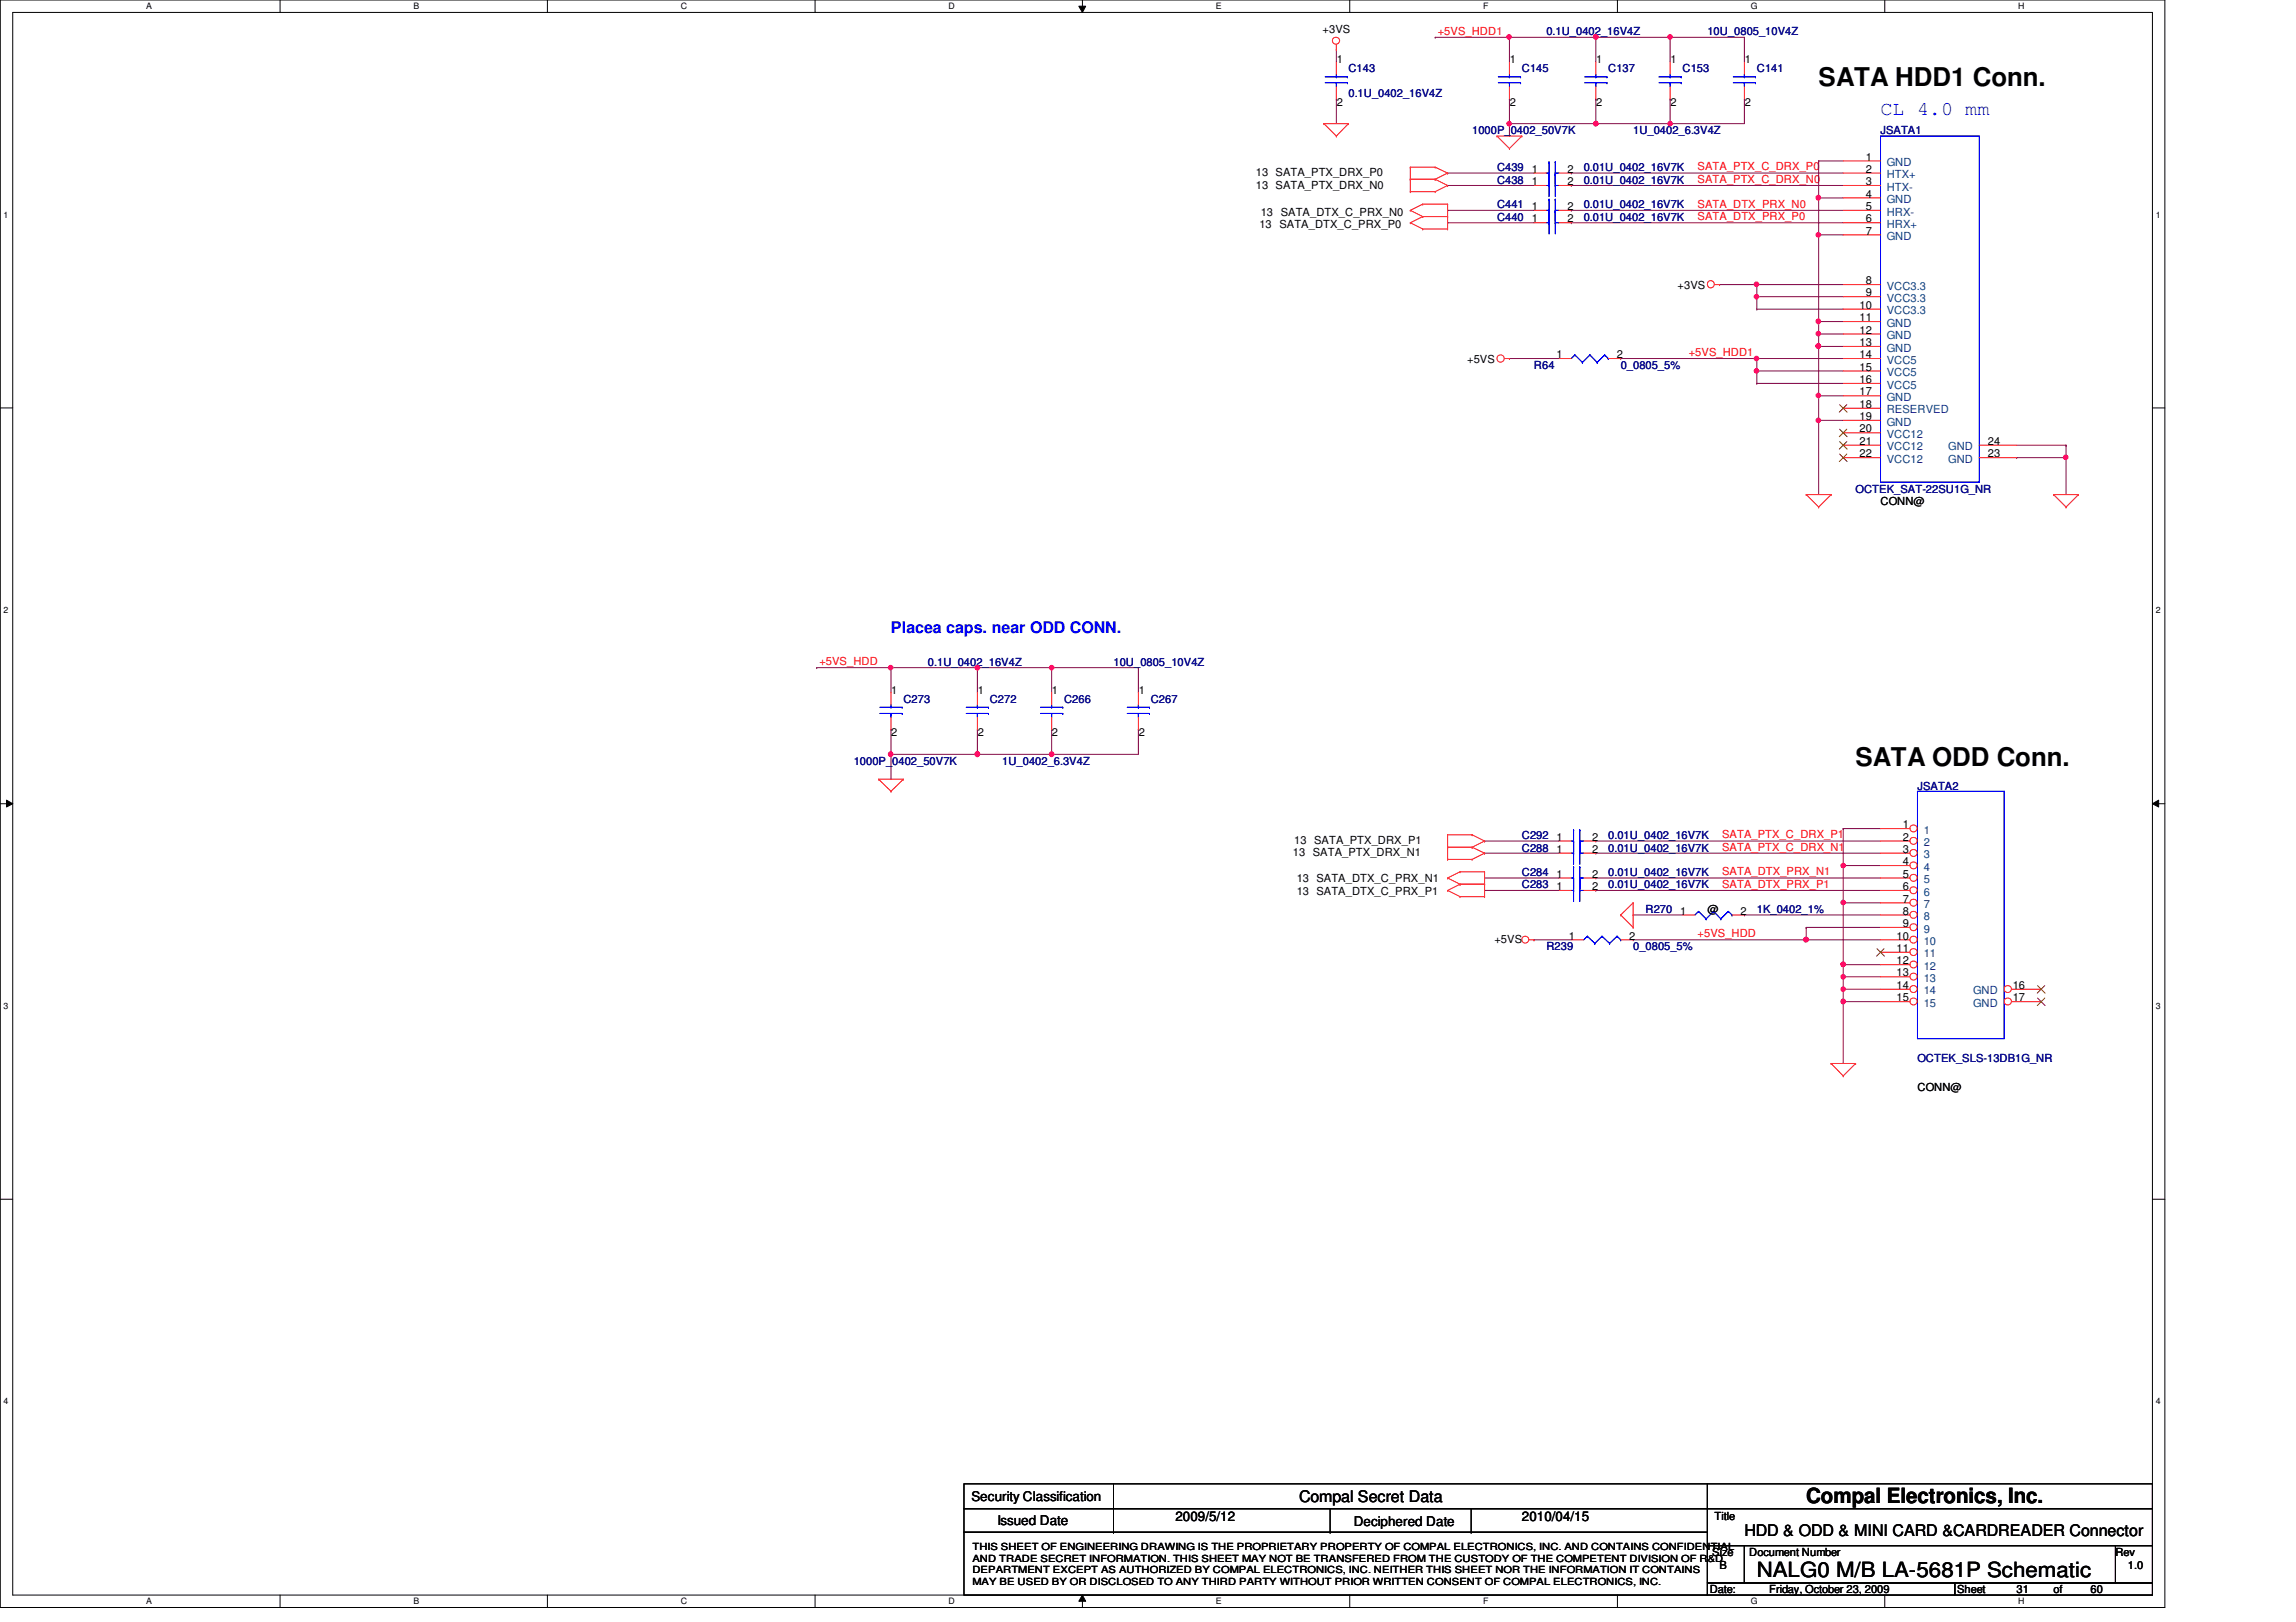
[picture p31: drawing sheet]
<svg xmlns="http://www.w3.org/2000/svg" width="297mm" height="210mm" viewBox="0 0 297 210" stroke-linecap="round" stroke-linejoin="round" font-family="sans-serif">
<defs><g id="words">
<g font-size="3.3">
<text x="235.3" y="11.1">SATA HDD1 Conn.</text>
<text x="240.1" y="99.1">SATA ODD Conn.</text>
</g>
<g font-size="2.7">
<text x="233.7" y="194.6">Compal Electronics, Inc.</text>
<text x="227.3" y="204.1">NALG0 M/B LA-5681P Schematic</text>
</g>
<text font-size="2.5" fill="#00f" x="243.3" y="14.9">CL 4.0 mm</text>
<text font-size="2.1" fill="#00f" x="115.3" y="81.9">Placea caps. near ODD CONN.</text>
<g font-size="2.1">
<text x="168.1" y="194.4">Compal Secret Data</text>
<text x="225.7" y="198.8">HDD &amp; ODD &amp; MINI CARD &amp;CARDREADER Connector</text>
</g>
<g font-size="1.7">
<text x="125.7" y="194.3">Security Classification</text>
<text x="129" y="197.3">Issued Date</text>
<text x="152.1" y="196.8">2009/5/12</text>
<text x="175.1" y="197.5">Deciphered Date</text>
<text x="196.9" y="196.8">2010/04/15</text>
</g>
<g font-size="1.4">
<text x="171.1" y="4.2">+3VS</text>
<text x="172.9" y="8.2">1</text>
<text x="195.3" y="8.2">1</text>
<text x="206.5" y="8.2">1</text>
<text x="216.1" y="8.2">1</text>
<text x="225.7" y="8.2">1</text>
<text x="172.9" y="13.7">2</text>
<text x="195.3" y="13.7">2</text>
<text x="206.5" y="13.7">2</text>
<text x="216.1" y="13.7">2</text>
<text x="225.7" y="13.7">2</text>
<text x="162.5" y="22.8">13 SATA_PTX_DRX_P0</text>
<text x="198.2" y="24">1</text>
<text x="198.2" y="22.4">1</text>
<text x="202.8" y="24">2</text>
<text x="202.8" y="22.4">2</text>
<text x="241.4" y="20.8">1</text>
<text x="241.4" y="22.4">2</text>
<text x="241.4" y="24">3</text>
<text x="162.5" y="24.4">13 SATA_PTX_DRX_N0</text>
<text x="162.9" y="29.5">13 SATA_DTX_C_PRX_P0</text>
<text x="163.1" y="27.9">13 SATA_DTX_C_PRX_N0</text>
<text x="198.2" y="27.2">1</text>
<text x="198.2" y="28.8">1</text>
<text x="202.8" y="27.2">2</text>
<text x="202.8" y="28.8">2</text>
<text x="241.4" y="25.6">4</text>
<text x="241.4" y="27.2">5</text>
<text x="241.4" y="28.8">6</text>
<text x="241.4" y="30.4">7</text>
<text x="217" y="37.4">+3VS</text>
<text x="240.6" y="40">10</text>
<text x="240.6" y="41.6">11</text>
<text x="241.4" y="36.8">8</text>
<text x="241.4" y="38.4">9</text>
<text x="189.8" y="47">+5VS</text>
<text x="201.4" y="46.4">1</text>
<text x="209.2" y="46.4">2</text>
<text x="240.6" y="43.2">12</text>
<text x="240.6" y="44.8">13</text>
<text x="240.6" y="46.4">14</text>
<text x="240.6" y="48">15</text>
<text x="240.6" y="49.6">16</text>
<text x="240.6" y="51.2">17</text>
<text x="240.6" y="52.8">18</text>
<text x="240.6" y="54.4">19</text>
<text x="240.6" y="56">20</text>
<text x="240.6" y="57.6">21</text>
<text x="240.6" y="59.2">22</text>
<text x="257.2" y="57.6">24</text>
<text x="257.2" y="59.2">23</text>
<text x="243.3" y="65.4">CONN@</text>
<text x="115.3" y="89.8">1</text>
<text x="126.5" y="89.8">1</text>
<text x="136.1" y="89.8">1</text>
<text x="147.3" y="89.8">1</text>
<text x="115.3" y="95.3">2</text>
<text x="126.5" y="95.3">2</text>
<text x="136.1" y="95.3">2</text>
<text x="147.3" y="95.3">2</text>
<text x="246.2" y="107.2">1</text>
<text x="167.3" y="110.8">13 SATA_PTX_DRX_N1</text>
<text x="167.4" y="109.2">13 SATA_PTX_DRX_P1</text>
<text x="201.4" y="108.8">1</text>
<text x="201.4" y="113.6">1</text>
<text x="201.4" y="110.4">1</text>
<text x="206" y="108.8">2</text>
<text x="206" y="113.6">2</text>
<text x="206" y="110.4">2</text>
<text x="246.2" y="108.8">2</text>
<text x="246.2" y="110.4">3</text>
<text x="246.2" y="112">4</text>
<text x="246.2" y="113.6">5</text>
<text x="167.8" y="115.8">13 SATA_DTX_C_PRX_P1</text>
<text x="167.8" y="114.2">13 SATA_DTX_C_PRX_N1</text>
<text x="201.4" y="115.2">1</text>
<text x="206" y="115.2">2</text>
<text x="217.4" y="118.4">1</text>
<text x="220.9" y="118.2">@</text>
<text x="225.2" y="118.4">2</text>
<text x="246.2" y="115.2">6</text>
<text x="246.2" y="116.8">7</text>
<text x="246.2" y="118.4">8</text>
<text x="246.2" y="120">9</text>
<text x="193.3" y="122">+5VS</text>
<text x="203" y="121.6">1</text>
<text x="210.8" y="121.6">2</text>
<text x="245.4" y="121.6">10</text>
<text x="245.4" y="123.2">11</text>
<text x="245.4" y="124.8">12</text>
<text x="245.4" y="126.4">13</text>
<text x="245.4" y="128">14</text>
<text x="245.4" y="129.6">15</text>
<text x="260.4" y="128">16</text>
<text x="260.4" y="129.6">17</text>
<text x="248.1" y="141.2">CONN@</text>
<text x="221.8" y="196.8">Title</text>
<text x="221.5" y="201.4">Size</text>
<text x="222.5" y="203">B</text>
<text x="226.3" y="201.4">Document Number</text>
<text x="273.7" y="201.4">Rev</text>
<text x="275.3" y="203">1.0</text>
<text x="221.2" y="206.2">Date:</text>
<text x="228.9" y="206.2">Friday, October 23, 2009</text>
<text x="253.2" y="206.2">Sheet</text>
<text x="260.9" y="206.2">31</text>
<text x="265.7" y="206.2">of</text>
<text x="270.5" y="206.2">60</text>
</g>
<g font-size="1.4" fill="#f00">
<text x="186" y="4.5">+5VS_HDD1</text>
<text x="219.6" y="22.1">SATA_PTX_C_DRX_P0</text>
<text x="219.6" y="23.7">SATA_PTX_C_DRX_N0</text>
<text x="219.6" y="26.9">SATA_DTX_PRX_N0</text>
<text x="219.6" y="28.5">SATA_DTX_PRX_P0</text>
<text x="218.5" y="46.1">+5VS_HDD1</text>
<text x="106" y="86.1">+5VS_HDD</text>
<text x="222.8" y="108.5">SATA_PTX_C_DRX_P1</text>
<text x="222.8" y="110.1">SATA_PTX_C_DRX_N1</text>
<text x="222.8" y="113.3">SATA_DTX_PRX_N1</text>
<text x="222.8" y="114.9">SATA_DTX_PRX_P1</text>
<text x="219.6" y="121.3">+5VS_HDD</text>
</g>
<g font-size="1.4" fill="#000080">
<text x="200.1" y="4.6">0.1U_0402_16V4Z</text>
<text x="220.9" y="4.6">10U_0805_10V4Z</text>
<text x="174.5" y="9.4">C143</text>
<text x="196.9" y="9.4">C145</text>
<text x="208.1" y="9.4">C137</text>
<text x="217.7" y="9.4">C153</text>
<text x="227.3" y="9.4">C141</text>
<text x="174.5" y="12.6">0.1U_0402_16V4Z</text>
<text x="190.5" y="17.4">1000P_0402_50V7K</text>
<text x="211.3" y="17.4">1U_0402_6.3V4Z</text>
<text x="243.3" y="17.4">JSATA1</text>
<text x="193.7" y="23.7">C438</text>
<text x="193.7" y="22.2">C439</text>
<text x="204.9" y="23.7">0.01U_0402_16V7K</text>
<text x="204.9" y="22.2">0.01U_0402_16V7K</text>
<text x="193.7" y="27">C441</text>
<text x="193.7" y="28.6">C440</text>
<text x="204.9" y="27">0.01U_0402_16V7K</text>
<text x="204.9" y="28.6">0.01U_0402_16V7K</text>
<text x="198.5" y="47.8">R64</text>
<text x="209.7" y="47.8">0_0805_5%</text>
<text x="240.1" y="63.8">OCTEK_SAT-22SU1G_NR</text>
<text x="120.1" y="86.2">0.1U_0402_16V4Z</text>
<text x="144.1" y="86.2">10U_0805_10V4Z</text>
<text x="116.9" y="91">C273</text>
<text x="128.1" y="91">C272</text>
<text x="137.7" y="91">C266</text>
<text x="148.9" y="91">C267</text>
<text x="110.4" y="99">1000P_0402_50V7K</text>
<text x="129.7" y="99">1U_0402_6.3V4Z</text>
<text x="248.1" y="102.2">JSATA2</text>
<text x="196.9" y="108.6">C292</text>
<text x="196.9" y="113.4">C284</text>
<text x="196.9" y="110.2">C288</text>
<text x="208.1" y="108.6">0.01U_0402_16V7K</text>
<text x="208.1" y="113.4">0.01U_0402_16V7K</text>
<text x="208.1" y="110.2">0.01U_0402_16V7K</text>
<text x="196.9" y="115">C283</text>
<text x="208.1" y="115">0.01U_0402_16V7K</text>
<text x="212.9" y="118.2">R270</text>
<text x="227.3" y="118.2">1K_0402_1%</text>
<text x="200.1" y="123">R239</text>
<text x="211.3" y="123">0_0805_5%</text>
<text x="248.1" y="137.4">OCTEK_SLS-13DB1G_NR</text>
</g>
<g font-size="1.4" fill="#004080">
<text x="244.1" y="21.5">GND</text>
<text x="244.1" y="23.1">HTX+</text>
<text x="244.1" y="24.7">HTX-</text>
<text x="244.1" y="26.3">GND</text>
<text x="244.1" y="27.9">HRX-</text>
<text x="244.1" y="29.5">HRX+</text>
<text x="244.1" y="31.1">GND</text>
<text x="244.1" y="37.5">VCC3.3</text>
<text x="244.1" y="39.1">VCC3.3</text>
<text x="244.1" y="40.7">VCC3.3</text>
<text x="244.1" y="42.3">GND</text>
<text x="244.1" y="43.9">GND</text>
<text x="244.1" y="45.5">GND</text>
<text x="244.1" y="47.1">VCC5</text>
<text x="244.1" y="48.7">VCC5</text>
<text x="244.1" y="50.3">VCC5</text>
<text x="244.1" y="51.9">GND</text>
<text x="244.1" y="53.5">RESERVED</text>
<text x="244.1" y="55.1">GND</text>
<text x="244.1" y="56.7">VCC12</text>
<text x="244.1" y="58.3">VCC12</text>
<text x="244.1" y="59.9">VCC12</text>
<text x="252" y="58.3">GND</text>
<text x="252" y="59.9">GND</text>
<text x="248.9" y="107.9">1</text>
<text x="248.9" y="109.5">2</text>
<text x="248.9" y="111.1">3</text>
<text x="248.9" y="112.7">4</text>
<text x="248.9" y="114.3">5</text>
<text x="248.9" y="115.9">6</text>
<text x="248.9" y="117.5">7</text>
<text x="248.9" y="119.1">8</text>
<text x="248.9" y="120.7">9</text>
<text x="248.9" y="122.3">10</text>
<text x="248.9" y="123.9">11</text>
<text x="248.9" y="125.5">12</text>
<text x="248.9" y="127.1">13</text>
<text x="248.9" y="128.7">14</text>
<text x="248.9" y="130.3">15</text>
<text x="255.3" y="128.7">GND</text>
<text x="255.3" y="130.3">GND</text>
</g>
<g font-size="1.3">
<text x="125.8" y="200.6">THIS SHEET OF ENGINEERING DRAWING IS THE PROPRIETARY PROPERTY OF COMPAL ELECTRONICS, INC. AND CONTAINS CONFIDENTIAL</text>
<text x="125.8" y="202.1">AND TRADE SECRET INFORMATION. THIS SHEET MAY NOT BE TRANSFERED FROM THE CUSTODY OF THE COMPETENT DIVISION OF R&amp;D</text>
<text x="125.8" y="203.6">DEPARTMENT EXCEPT AS AUTHORIZED BY COMPAL ELECTRONICS, INC. NEITHER THIS SHEET NOR THE INFORMATION IT CONTAINS</text>
<text x="125.8" y="205.1">MAY BE USED BY OR DISCLOSED TO ANY THIRD PARTY WITHOUT PRIOR WRITTEN CONSENT OF COMPAL ELECTRONICS, INC.</text>
</g>
<g font-size="1.1">
<text x="18.9" y="1.1">A</text>
<text x="53.5" y="1.1">B</text>
<text x="88.1" y="1.1">C</text>
<text x="122.7" y="1.1">D</text>
<text x="157.3" y="1.1">E</text>
<text x="191.9" y="1.1">F</text>
<text x="226.5" y="1.1">G</text>
<text x="261.1" y="1.1">H</text>
<text x=".5" y="28.2">1</text>
<text x="278.9" y="28.2">1</text>
<text x=".5" y="79.3">2</text>
<text x="278.9" y="79.3">2</text>
<text x=".5" y="130.6">3</text>
<text x="278.9" y="130.6">3</text>
<text x=".5" y="181.7">4</text>
<text x="278.9" y="181.7">4</text>
<text x="18.9" y="207.6">A</text>
<text x="53.5" y="207.6">B</text>
<text x="88.1" y="207.6">C</text>
<text x="122.7" y="207.6">D</text>
<text x="157.3" y="207.6">E</text>
<text x="191.9" y="207.6">F</text>
<text x="226.5" y="207.6">G</text>
<text x="261.1" y="207.6">H</text>
</g>
</g></defs>
<path d="M0 0h280.1v208h-280.1zM1.6 1.6h276.9v204.8h-276.9z" fill="none" stroke="#000" stroke-width=".13"/>
<g fill="#fff">
<path d="M18.9 .2h.7v1.2h-.7z"/>
<path d="M18.9 206.6h.7v1.2h-.7z"/>
</g>
<path d="M36.2 0v1.6M36.2 206.4v1.6" fill="none" stroke="#000" stroke-width=".13"/>
<g fill="#fff">
<path d="M53.5 .2h.7v1.2h-.7z"/>
<path d="M53.5 206.6h.7v1.2h-.7z"/>
</g>
<path d="M70.8 0v1.6M70.8 206.4v1.6" fill="none" stroke="#000" stroke-width=".13"/>
<g fill="#fff">
<path d="M88.1 .2h.8v1.2h-.8z"/>
<path d="M88.1 206.6h.8v1.2h-.8z"/>
</g>
<path d="M105.4 0v1.6M105.4 206.4v1.6" fill="none" stroke="#000" stroke-width=".13"/>
<g fill="#fff">
<path d="M122.7 .2h.8v1.2h-.8z"/>
<path d="M122.7 206.6h.8v1.2h-.8z"/>
</g>
<path d="M139.6 .8h.9l-.5 .8zM140 0v1.6M140 206.4l.5 .8h-.9zM140 206.4v1.6" fill="none" stroke="#000" stroke-width=".13"/>
<path d="M139.6 .8h.9l-.5 .8zM140 206.4l.5 .8h-.9z" fill="#000"/>
<g fill="#fff">
<path d="M157.3 .2h.7v1.2h-.7z"/>
<path d="M157.3 206.6h.7v1.2h-.7z"/>
</g>
<path d="M174.6 0v1.6M174.6 206.4v1.6" fill="none" stroke="#000" stroke-width=".13"/>
<g fill="#fff">
<path d="M191.9 .2h.6v1.2h-.6z"/>
<path d="M191.9 206.6h.6v1.2h-.6z"/>
</g>
<path d="M209.2 0v1.6M209.2 206.4v1.6" fill="none" stroke="#000" stroke-width=".13"/>
<g fill="#fff">
<path d="M226.5 .2h.8v1.2h-.8z"/>
<path d="M226.5 206.6h.8v1.2h-.8z"/>
</g>
<path d="M243.8 0v1.6M243.8 206.4v1.6" fill="none" stroke="#000" stroke-width=".13"/>
<g fill="#fff">
<path d="M261.1 .2h.8v1.2h-.8z"/>
<path d="M261.1 206.6h.8v1.2h-.8z"/>
<path d="M.5 27.2h.6v1.2h-.6z"/>
<path d="M278.9 27.2h.6v1.2h-.6z"/>
<path d="M.5 78.4h.6v1.1h-.6z"/>
<path d="M278.9 78.4h.6v1.1h-.6z"/>
</g>
<path d="M0 52.8h1.6M278.5 52.8h1.6" fill="none" stroke="#000" stroke-width=".13"/>
<g fill="#fff">
<path d="M.5 129.6h.6v1.2h-.6z"/>
<path d="M278.9 129.6h.6v1.2h-.6z"/>
</g>
<path d="M0 104h1.6M.8 103.5l.8 .5-.8 .4zM278.5 104l.8-.5v.9zM278.5 104h1.6" fill="none" stroke="#000" stroke-width=".13"/>
<path d="M.8 103.5l.8 .5-.8 .4zM278.5 104l.8-.5v.9z" fill="#000"/>
<g fill="#fff">
<path d="M.5 180.8h.6v1.1h-.6z"/>
<path d="M278.9 180.8h.6v1.1h-.6z"/>
</g>
<path d="M0 155.2h1.6M278.5 155.2h1.6" fill="none" stroke="#000" stroke-width=".13"/>
<g fill="none" stroke="#800040" stroke-width=".13">
<path d="M187.3 24h.1M187.3 27.2h.1M187.3 28.8h.1M187.3 24h11.2M187.3 27.2h11.2M187.3 28.8h11.2M203.3 22.4h.1M203.3 24h.1M203.3 24h35.2M203.3 22.4h35.2M235.3 20.8h.1M235.3 30.4h.1"/>
<path d="M235.3 20.8v4.8M235.3 30.4v11.2M235.3 30.4h3.2M235.3 20.8h3.2M195.3 46.4h.1M195.3 46.4h6.4M227.3 49.6h.1M227.3 48h.1M227.3 49.6h11.2M227.3 48v1.6M267.3 59.2h.1M267.3 59.2v4.8"/>
</g>
<circle cx="235.2" cy="30.4" r=".3" fill="#f0f"/>
<circle cx="235.2" cy="30.4" r=".3" fill="none" stroke="#f0f" stroke-width=".13"/>
<path d="M235.3 25.6h.1M235.3 25.6h3.2M235.3 54.4h.1M235.3 54.4v9.6" fill="none" stroke="#800040" stroke-width=".13"/>
<circle cx="235.2" cy="54.4" r=".3" fill="#f0f"/>
<circle cx="235.2" cy="54.4" r=".3" fill="none" stroke="#f0f" stroke-width=".13"/>
<path d="M235.3 41.6h.1M235.3 43.2h.1M235.3 41.6h3.2M235.3 43.2h3.2" fill="none" stroke="#800040" stroke-width=".13"/>
<circle cx="235.2" cy="43.2" r=".3" fill="#f0f"/>
<circle cx="235.2" cy="43.2" r=".3" fill="none" stroke="#f0f" stroke-width=".13"/>
<path d="M235.3 25.6h.1M235.3 25.6v4.8M227.3 40h.1M227.3 40h11.2" fill="none" stroke="#800040" stroke-width=".13"/>
<circle cx="235.2" cy="25.6" r=".31" fill="#f0f"/>
<circle cx="235.2" cy="25.6" r=".31" fill="none" stroke="#f0f" stroke-width=".13"/>
<path d="M235.3 54.4h.1M235.3 44.8h.1M235.3 54.4h3.2M235.3 44.8h3.2" fill="none" stroke="#800040" stroke-width=".13"/>
<circle cx="235.2" cy="44.8" r=".3" fill="#f0f"/>
<circle cx="235.2" cy="44.8" r=".3" fill="none" stroke="#f0f" stroke-width=".13"/>
<path d="M235.3 43.2h.1M235.3 43.2v1.6" fill="none" stroke="#800040" stroke-width=".13"/>
<circle cx="235.2" cy="44.8" r=".3" fill="#f0f"/>
<circle cx="235.2" cy="44.8" r=".3" fill="none" stroke="#f0f" stroke-width=".13"/>
<path d="M227.3 38.4h.1M227.3 38.4h11.2M209.7 46.4h.1M209.7 46.4h28.8M227.3 46.4h.1M227.3 46.4v1.6" fill="none" stroke="#800040" stroke-width=".13"/>
<circle cx="227.2" cy="46.4" r=".3" fill="#f0f"/>
<circle cx="227.2" cy="46.4" r=".3" fill="none" stroke="#f0f" stroke-width=".13"/>
<path d="M227.3 38.4h.1M227.3 38.4v1.6M235.3 51.2h.1M235.3 51.2h3.2" fill="none" stroke="#800040" stroke-width=".13"/>
<circle cx="227.2" cy="38.4" r=".3" fill="#f0f"/>
<circle cx="227.2" cy="38.4" r=".3" fill="none" stroke="#f0f" stroke-width=".13"/>
<path d="M222.5 36.8h.1M222.5 36.8h4.8M235.3 51.2h.1M235.3 51.2v3.2" fill="none" stroke="#800040" stroke-width=".13"/>
<circle cx="235.2" cy="51.2" r=".3" fill="#f0f"/>
<circle cx="235.2" cy="51.2" r=".3" fill="none" stroke="#f0f" stroke-width=".13"/>
<path d="M227.3 36.8h.1M227.3 36.8v1.6" fill="none" stroke="#800040" stroke-width=".13"/>
<circle cx="227.2" cy="36.8" r=".3" fill="#f0f"/>
<circle cx="227.2" cy="36.8" r=".3" fill="none" stroke="#f0f" stroke-width=".13"/>
<path d="M227.3 48h.1M227.3 48h11.2" fill="none" stroke="#800040" stroke-width=".13"/>
<circle cx="227.2" cy="48" r=".3" fill="#f0f"/>
<circle cx="227.2" cy="48" r=".3" fill="none" stroke="#f0f" stroke-width=".13"/>
<path d="M227.3 36.8h.1M227.3 36.8h11.2M235.3 44.8h.1M235.3 44.8v6.4" fill="none" stroke="#800040" stroke-width=".13"/>
<circle cx="235.2" cy="44.8" r=".3" fill="#f0f"/>
<circle cx="235.2" cy="44.8" r=".3" fill="none" stroke="#f0f" stroke-width=".13"/>
<path d="M235.3 41.6h.1M235.3 41.6v1.6" fill="none" stroke="#800040" stroke-width=".13"/>
<circle cx="235.2" cy="41.6" r=".31" fill="#f0f"/>
<circle cx="235.2" cy="41.6" r=".31" fill="none" stroke="#f0f" stroke-width=".13"/>
<path d="M185.7 4.8h.1M185.7 4.8h9.6M203.3 27.2h.1M203.3 28.8h.1M203.3 27.2h35.2M203.3 28.8h35.2" fill="none" stroke="#800040" stroke-width=".13"/>
<circle cx="195.2" cy="4.8" r=".3" fill="#f0f"/>
<circle cx="195.2" cy="4.8" r=".3" fill="none" stroke="#f0f" stroke-width=".13"/>
<g fill="none" stroke="#800040" stroke-width=".13">
<path d="M172.9 6.4h.1M172.9 12.8h.1M172.9 6.4v1.6M172.9 12.8v3.2M195.3 16h.1M195.3 16v1.6M206.5 16h.1M216.1 4.8h.1M216.1 16h.1M216.1 12.8h.1M216.1 4.8h9.6M216.1 12.8v3.2"/>
<path d="M225.7 4.8h.1M225.7 12.8h.1M225.7 4.8v3.2M225.7 12.8v3.2h-19.2"/>
</g>
<circle cx="216.1" cy="16" r=".3" fill="#f0f"/>
<circle cx="216.1" cy="16" r=".3" fill="none" stroke="#f0f" stroke-width=".13"/>
<circle cx="206.5" cy="16" r=".3" fill="#f0f"/>
<circle cx="206.5" cy="16" r=".3" fill="none" stroke="#f0f" stroke-width=".13"/>
<path d="M195.3 12.8h.1M195.3 12.8v3.2M206.5 4.8h.1M206.5 4.8v3.2M206.5 4.8h9.6M216.1 4.8h.1M216.1 4.8v3.2" fill="none" stroke="#800040" stroke-width=".13"/>
<circle cx="216.1" cy="4.8" r=".3" fill="#f0f"/>
<circle cx="216.1" cy="4.8" r=".3" fill="none" stroke="#f0f" stroke-width=".13"/>
<circle cx="206.5" cy="4.8" r=".3" fill="#f0f"/>
<circle cx="206.5" cy="4.8" r=".3" fill="none" stroke="#f0f" stroke-width=".13"/>
<path d="M195.3 4.8h.1M195.3 4.8h11.2" fill="none" stroke="#800040" stroke-width=".13"/>
<circle cx="206.5" cy="4.8" r=".3" fill="#f0f"/>
<circle cx="206.5" cy="4.8" r=".3" fill="none" stroke="#f0f" stroke-width=".13"/>
<path d="M195.3 16h.1M206.5 12.8h.1M206.5 12.8v3.2h-11.2" fill="none" stroke="#800040" stroke-width=".13"/>
<circle cx="206.5" cy="16" r=".3" fill="#f0f"/>
<circle cx="206.5" cy="16" r=".3" fill="none" stroke="#f0f" stroke-width=".13"/>
<circle cx="195.2" cy="16" r=".3" fill="#f0f"/>
<circle cx="195.2" cy="16" r=".3" fill="none" stroke="#f0f" stroke-width=".13"/>
<path d="M195.3 4.8h.1M195.3 4.8v3.2M105.7 86.4h.1M105.7 86.4h9.6" fill="none" stroke="#800040" stroke-width=".13"/>
<circle cx="115.2" cy="86.4" r=".3" fill="#f0f"/>
<circle cx="115.2" cy="86.4" r=".3" fill="none" stroke="#f0f" stroke-width=".13"/>
<path d="M187.3 22.4h.1M187.3 22.4h11.2M115.3 94.4h.1M115.3 97.6h.1M115.3 94.4v3.2M115.3 97.6h11.1M136.1 94.4h.1M136.1 94.4v3.2M147.3 94.4h.1M147.3 94.4v3.2" fill="none" stroke="#800040" stroke-width=".13"/>
<circle cx="126.4" cy="97.6" r=".31" fill="#f0f"/>
<circle cx="126.4" cy="97.6" r=".31" fill="none" stroke="#f0f" stroke-width=".13"/>
<circle cx="115.2" cy="97.6" r=".31" fill="#f0f"/>
<circle cx="115.2" cy="97.6" r=".31" fill="none" stroke="#f0f" stroke-width=".13"/>
<path d="M115.3 97.6h.1M115.3 97.6v3.2M136.1 97.6h.1M136.1 97.6h11.2" fill="none" stroke="#800040" stroke-width=".13"/>
<circle cx="136" cy="97.6" r=".31" fill="#f0f"/>
<circle cx="136" cy="97.6" r=".31" fill="none" stroke="#f0f" stroke-width=".13"/>
<path d="M126.4 97.6h.1M126.4 97.6h9.7" fill="none" stroke="#800040" stroke-width=".13"/>
<circle cx="126.4" cy="97.6" r=".31" fill="#f0f"/>
<circle cx="126.4" cy="97.6" r=".31" fill="none" stroke="#f0f" stroke-width=".13"/>
<path d="M115.3 86.4h.1M115.3 86.4v3.2M126.4 94.4h.1M126.4 86.4h.1M126.4 86.4v3.2M126.4 94.4v3.2M136.1 86.4h.1M136.1 86.4v3.2M136.1 86.4h11.2M147.3 86.4h.1M147.3 86.4v3.2" fill="none" stroke="#800040" stroke-width=".13"/>
<circle cx="136.1" cy="86.4" r=".3" fill="#f0f"/>
<circle cx="136.1" cy="86.4" r=".3" fill="none" stroke="#f0f" stroke-width=".13"/>
<path d="M115.3 86.4h.1M115.3 86.4h11.1" fill="none" stroke="#800040" stroke-width=".13"/>
<circle cx="126.4" cy="86.4" r=".3" fill="#f0f"/>
<circle cx="126.4" cy="86.4" r=".3" fill="none" stroke="#f0f" stroke-width=".13"/>
<path d="M126.4 86.4h.1M126.4 86.4h9.7" fill="none" stroke="#800040" stroke-width=".13"/>
<circle cx="126.4" cy="86.4" r=".3" fill="#f0f"/>
<circle cx="126.4" cy="86.4" r=".3" fill="none" stroke="#f0f" stroke-width=".13"/>
<path d="M260.9 59.2h.1M260.9 59.2h6.4" fill="none" stroke="#800040" stroke-width=".13"/>
<circle cx="267.2" cy="59.2" r=".3" fill="#f0f"/>
<circle cx="267.2" cy="59.2" r=".3" fill="none" stroke="#f0f" stroke-width=".13"/>
<path d="M260.9 57.6h6.4M267.3 57.6h.1M267.3 57.6v1.6M238.5 124.8h.1M238.5 124.8v1.6" fill="none" stroke="#800040" stroke-width=".13"/>
<circle cx="238.5" cy="124.8" r=".3" fill="#f0f"/>
<circle cx="238.5" cy="124.8" r=".3" fill="none" stroke="#f0f" stroke-width=".13"/>
<path d="M238.5 107.2h.1M238.5 107.2h4.8M238.5 129.6h.1M238.5 129.6v8" fill="none" stroke="#800040" stroke-width=".13"/>
<circle cx="238.4" cy="129.6" r=".31" fill="#f0f"/>
<circle cx="238.4" cy="129.6" r=".31" fill="none" stroke="#f0f" stroke-width=".13"/>
<path d="M238.5 116.8h.1M238.5 116.8v8" fill="none" stroke="#800040" stroke-width=".13"/>
<circle cx="238.5" cy="124.8" r=".3" fill="#f0f"/>
<circle cx="238.5" cy="124.8" r=".3" fill="none" stroke="#f0f" stroke-width=".13"/>
<circle cx="238.5" cy="116.8" r=".3" fill="#f0f"/>
<circle cx="238.5" cy="116.8" r=".3" fill="none" stroke="#f0f" stroke-width=".13"/>
<path d="M238.5 112h.1M238.5 107.2h.1M238.5 116.8h.1M238.5 112h4.8M238.5 107.2v9.6M238.5 116.8h4.8M238.5 126.4h.1M238.5 124.8h.1M238.5 126.4h4.8M238.5 124.8h4.8" fill="none" stroke="#800040" stroke-width=".13"/>
<circle cx="238.5" cy="112" r=".3" fill="#f0f"/>
<circle cx="238.5" cy="112" r=".3" fill="none" stroke="#f0f" stroke-width=".13"/>
<path d="M225.7 118.4h.1M225.7 118.4h17.6M233.7 120h.1M233.7 121.6h.1M233.7 120h9.6M233.7 121.6h9.6" fill="none" stroke="#800040" stroke-width=".13"/>
<circle cx="233.7" cy="121.6" r=".32" fill="#f0f"/>
<circle cx="233.7" cy="121.6" r=".32" fill="none" stroke="#f0f" stroke-width=".13"/>
<g fill="none" stroke="#800040" stroke-width=".13">
<path d="M192.1 108.8h.1M192.1 110.4h.1M192.1 115.2h.1M192.1 113.6h.1M192.1 108.8h9.6M192.1 110.4h9.6M192.1 113.6h9.6M192.1 115.2h9.6M206.5 108.8h.1M206.5 110.4h.1M206.5 113.6h.1M206.5 115.2h.1"/>
<path d="M206.5 108.8h36.8M206.5 110.4h36.8M206.5 113.6h36.8M206.5 115.2h36.8M211.3 118.4h.1M211.3 118.4h6.4M198.5 121.6h.1M198.5 121.6h4.8M238.5 128h.1M238.5 126.4h.1M238.5 128h4.8M238.5 126.4v1.6"/>
</g>
<circle cx="238.5" cy="126.4" r=".3" fill="#f0f"/>
<circle cx="238.5" cy="126.4" r=".3" fill="none" stroke="#f0f" stroke-width=".13"/>
<path d="M238.5 129.6h.1M238.5 128h.1M238.5 129.6h4.8M238.5 128v1.6" fill="none" stroke="#800040" stroke-width=".13"/>
<circle cx="238.5" cy="128" r=".3" fill="#f0f"/>
<circle cx="238.5" cy="128" r=".3" fill="none" stroke="#f0f" stroke-width=".13"/>
<path d="M211.3 121.6h.1M233.7 120h.1M233.7 120v1.6h-22.4" fill="none" stroke="#800040" stroke-width=".13"/>
<g fill="none" stroke="#f00" stroke-width=".13">
<path d="M171.3 16h.1M171.3 16h3.2M171.3 16l1.6 1.6M172.9 17.6h.1M172.9 6.4h.1M172.9 5.8v.6M172.9 8v1.6M172.9 11.2v1.6M174.5 16h.1M174.5 16l-1.6 1.6M193.7 17.6h.1M193.7 17.6h3.2"/>
<path d="M193.7 17.6l1.6 1.6M195.3 19.2h.1M195.3 8v1.6M195.3 11.2v1.6M196.9 17.6h.1M196.9 17.6l-1.6 1.6M206.5 8v1.6M206.5 11.2v1.6M216.1 8v1.6M216.1 11.2v1.6M225.7 8v1.6M225.7 11.2v1.6"/>
<path d="M182.5 24.8h.1M182.5 23.2h.1M182.5 21.6h.1M182.5 27.2h.1M182.5 28.8h.1M182.5 23.2h3.2M182.5 24.8h3.2M182.5 21.6v3.2M182.5 21.6h3.2M182.5 27.2l1.6 .8M182.5 28.8l1.6 .8M184.1 26.4h.1"/>
<path d="M184.1 28h.1M184.1 29.6h.1M184.1 26.4h3.2M184.1 26.4l-1.6 .8M184.1 28h3.2M184.1 28l-1.6 .8M184.1 29.6h3.2M185.7 23.2h.1M185.7 24.8h.1M185.7 21.6h.1M185.7 23.2l1.6 .8M185.7 21.6l1.6 .8"/>
<path d="M187.3 24h.1M187.3 22.4h.1M187.3 28h.1M187.3 26.4h.1M187.3 29.6h.1M187.3 26.4v3.2M187.3 24l-1.6 .8M187.3 22.4l-1.6 .8M198.5 24h1.6M198.5 22.4h1.6M198.5 27.2h1.6M198.5 28.8h1.6"/>
<path d="M201.7 24h1.6M201.7 22.4h1.6M201.7 27.2h1.6M201.7 28.8h1.6M221.8 36.8h.7M222.5 36.8h.1M238.5 36.8h4.8M238.5 24h4.8M238.5 20.8h4.8M238.5 22.4h4.8M238.5 25.6h4.8M238.5 27.2h4.8"/>
<path d="M238.5 28.8h4.8M238.5 30.4h4.8M238.5 38.4h4.8M194.6 46.4h.7M195.3 46.4h.1M201.7 46.4h1.6M208.1 46.4h1.6M238.5 46.4h4.8M238.5 40h4.8M238.5 41.6h4.8M238.5 43.2h4.8M238.5 44.8h4.8"/>
<path d="M238.5 48h4.8M238.5 49.6h4.8M238.5 51.2h4.8M238.5 52.8h4.8M238.5 54.4h4.8M238.5 56h4.8M238.5 57.6h4.8M238.5 59.2h4.8M256.1 57.6h4.8M256.1 59.2h4.8M233.7 64h.1M233.7 64h3.2"/>
<path d="M233.7 64l1.6 1.6M235.3 65.6h.1M236.9 64h.1M236.9 64l-1.6 1.6M265.7 64h.1M265.7 64h3.2M265.7 64l1.6 1.6M267.3 65.6h.1M268.9 64h.1M268.9 64l-1.6 1.6M115.3 89.6v1.6M115.3 92.8v1.6"/>
<path d="M126.4 89.6v1.6M126.4 92.8v1.6M136.1 89.6v1.6M136.1 92.8v1.6M147.3 89.6v1.6M147.3 92.8v1.6M113.7 100.8h.1M113.7 100.8h3.2M113.7 100.8l1.6 1.6M115.3 102.4h.1M116.9 100.8h.1M116.9 100.8l-1.6 1.6"/>
<path d="M187.3 108h.1M187.3 109.6h.1M187.3 111.2h.1M187.3 115.2h.1M187.3 113.6h.1M187.3 109.6h3.2M187.3 108h3.2M187.3 108v3.2M187.3 111.2h3.2M187.3 115.2l1.6 .8M187.3 113.6l1.6 .8M188.9 114.4h.1"/>
<path d="M188.9 116h.1M188.9 112.8h.1M188.9 114.4h3.2M188.9 114.4l-1.6 .8M188.9 116h3.2M188.9 112.8h3.2M188.9 112.8l-1.6 .8M190.5 109.6h.1M190.5 108h.1M190.5 111.2h.1M190.5 108l1.6 .8M190.5 109.6l1.6 .8"/>
<path d="M192.1 108.8h.1M192.1 110.4h.1M192.1 116h.1M192.1 114.4h.1M192.1 112.8h.1M192.1 108.8l-1.6 .8M192.1 110.4l-1.6 .8M192.1 112.8v3.2M201.7 108.8h1.6M201.7 113.6h1.6M201.7 115.2h1.6M201.7 110.4h1.6"/>
<path d="M204.9 108.8h1.6M204.9 113.6h1.6M204.9 115.2h1.6M204.9 110.4h1.6M209.7 118.4h.1M209.7 118.4l1.6 1.6M211.3 116.8h.1M211.3 116.8v3.2M211.3 116.8l-1.6 1.6M217.7 118.4h1.6M224.1 118.4h1.6M197.8 121.6h.7"/>
<path d="M198.5 121.6h.1M203.3 121.6h1.6M209.7 121.6h1.6M211.3 120h.1M236.9 137.6h.1M236.9 137.6h3.2M236.9 137.6l1.6 1.6M238.5 139.2h.1M240.1 137.6h.1M240.1 137.6l-1.6 1.6"/>
<circle cx="172.8" cy="5.3" r=".46"/>
<circle cx="221.3" cy="36.8" r=".46"/>
<circle cx="194.1" cy="46.4" r=".47"/>
<circle cx="197.3" cy="121.6" r=".45"/>
</g>
<g fill="none" stroke="#000" stroke-width=".13">
<path d="M124.7 192h96.2v3.2h-96.2zM124.7 195.2h96.2v3.1h-96.2zM124.7 198.3h96.2v8.1h-96.2zM144.1 195.2h.1M144.1 198.3h.1M144.1 192v6.3M172.1 198.3h.1M172.1 195.2v3.1M190.3 198.3h.1M190.3 195.2v3.1M220.9 192h57.6v3.2h-57.6zM220.9 195.2h57.6v4.8h-57.6z"/>
<path d="M220.9 200h4.8v4.9h-4.8zM220.9 204.9h32v1.5h-32zM225.7 200h48v4.9h-48zM252.9 204.9h25.6v1.5h-25.6zM273.7 200h4.8v4.9h-4.8z"/>
</g>
<g fill="none" stroke="#00f" stroke-width=".13">
<path d="M171.4 10.7h2.9M171.4 9.9h2.9M172.9 9.9h.1M172.9 10.7h.1M172.9 9.6v.3M172.9 10.7v.5M174.3 10.7h.1M174.3 9.9h.1M193.8 10.7h2.9M193.8 9.9h2.9M195.3 9.9h.1M195.3 10.7h.1"/>
<path d="M195.3 9.6v.3M195.3 10.7v.5M196.7 10.7h.1M196.7 9.9h.1M205 10.7h2.9M205 9.9h2.9M206.5 9.9h.1M206.5 10.7h.1M206.5 9.6v.3M206.5 10.7v.5M207.9 10.7h.1M207.9 9.9h.1"/>
<path d="M214.6 10.7h2.9M214.6 9.9h2.9M216.1 9.9h.1M216.1 10.7h.1M216.1 9.6v.3M216.1 10.7v.5M217.5 10.7h.1M217.5 9.9h.1M224.2 10.7h2.9M224.2 9.9h2.9M225.7 9.9h.1M225.7 10.7h.1"/>
<path d="M225.7 9.6v.3M225.7 10.7v.5M227.1 10.7h.1M227.1 9.9h.1M243.3 17.6h12.8v44.8h-12.8zM200.1 24h.3M200.1 22.4h.3M200.1 27.2h.3M200.1 28.8h.3M200.4 24h.1M200.4 22.6h.1M200.4 22.4h.1"/>
<path d="M200.4 21h.1M200.4 27.2h.1M200.4 25.8h.1M200.4 28.8h.1M200.4 27.4h.1M200.4 21v4.4M200.4 25.8v4.5M201.2 22.6h.1M201.2 24h.1M201.2 21h.1M201.2 22.4h.1M201.2 25.8h.1"/>
<path d="M201.2 27.2h.1M201.2 27.4h.1M201.2 28.8h.1M201.2 24h.5M201.2 21v4.4M201.2 25.8v4.5M201.2 22.4h.5M201.2 27.2h.5M201.2 28.8h.5M203.7 45.9h.1M203.7 45.9l-.4 .5M203.7 45.9l1 1"/>
<path d="M204.7 46.9h.1M205.7 45.9h.1M205.7 45.9l-1 1M205.7 45.9l.9 1M206.6 46.9h.1M207.6 45.9h.1M207.6 45.9l-1 1M207.6 45.9l.5 .5M208.1 46.4h.1M113.8 92.3h2.9M113.8 91.5h2.9M115.3 91.5h.1"/>
<path d="M115.3 92.3h.1M115.3 91.2v.3M115.3 92.3v.5M116.7 92.3h.1M116.7 91.5h.1M125 92.3h2.9M125 91.5h2.9M126.4 91.5h.1M126.4 92.3h.1M126.4 91.2v.3M126.4 92.3v.5M127.9 92.3h.1"/>
<path d="M127.9 91.5h.1M134.6 92.3h2.9M134.6 91.5h2.9M136.1 91.5h.1M136.1 92.3h.1M136.1 91.2v.3M136.1 92.3v.5M137.5 92.3h.1M137.5 91.5h.1M145.8 92.3h2.9M145.8 91.5h2.9M147.3 91.5h.1"/>
<path d="M147.3 92.3h.1M147.3 91.2v.3M147.3 92.3v.5M148.7 92.3h.1M148.7 91.5h.1M203.3 108.8h.3M203.3 113.6h.3M203.3 115.2h.3M203.3 110.4h.3M203.6 108.8h.1M203.6 107.4h.1M203.6 113.6h.1"/>
<path d="M203.6 112.2h.1M203.6 115.2h.1M203.6 113.8h.1M203.6 110.4h.1M203.6 109h.1M203.6 107.4v4.4M203.6 112.2v4.5M204.4 107.4h.1M204.4 108.8h.1M204.4 112.2h.1M204.4 113.6h.1M204.4 113.8h.1"/>
<path d="M204.4 115.2h.1M204.4 109h.1M204.4 110.4h.1M204.4 108.8h.5M204.4 107.4v4.4M204.4 112.2v4.5M204.4 113.6h.5M204.4 115.2h.5M204.4 110.4h.5M219.7 117.9h.1M219.7 117.9l-.4 .5M219.7 117.9l1 1"/>
<path d="M220.7 118.9h.1M221.7 117.9h.1M221.7 117.9l-1 1M221.7 117.9l.9 1M222.6 118.9h.1M223.6 117.9h.1M223.6 117.9l-1 1M223.6 117.9l.5 .5M224.1 118.4h.1M248.1 102.4h11.2v32h-11.2zM205.4 121.2h.1M205.4 121.2l-.5 .4"/>
<path d="M205.4 121.2l.9 .9M206.3 122.1h.1M207.3 121.2h.1M207.3 121.2l-1 .9M207.3 121.2l.9 .9M208.2 122.1h.1M209.2 121.2h.1M209.2 121.2l-1 .9M209.2 121.2l.5 .4M209.7 121.6h.1"/>
</g>
<path d="M238 52.4l1 .9M238 55.5l1 1M238 57.1l1 1M238 58.8l1 .9M238.9 52.4l-.9 .9M238.9 55.5l-.9 1M238.9 57.1l-.9 1M238.9 58.8l-.9 .9" fill="none" stroke="#804000" stroke-width=".13"/>
<circle cx="247.6" cy="107.2" r=".46" fill="#fff"/>
<g fill="none" stroke="#f00" stroke-width=".13">
<path d="M243.3 107.2h3.8"/>
<circle cx="247.6" cy="107.2" r=".46"/>
</g>
<circle cx="247.6" cy="108.8" r=".46" fill="#fff"/>
<g fill="none" stroke="#f00" stroke-width=".13">
<path d="M243.3 108.8h3.8"/>
<circle cx="247.6" cy="108.8" r=".46"/>
</g>
<circle cx="247.6" cy="110.4" r=".46" fill="#fff"/>
<g fill="none" stroke="#f00" stroke-width=".13">
<path d="M243.3 110.4h3.8"/>
<circle cx="247.6" cy="110.4" r=".46"/>
</g>
<circle cx="247.6" cy="112" r=".46" fill="#fff"/>
<g fill="none" stroke="#f00" stroke-width=".13">
<path d="M243.3 112h3.8"/>
<circle cx="247.6" cy="112" r=".46"/>
</g>
<circle cx="247.6" cy="113.6" r=".46" fill="#fff"/>
<g fill="none" stroke="#f00" stroke-width=".13">
<path d="M243.3 113.6h3.8"/>
<circle cx="247.6" cy="113.6" r=".46"/>
</g>
<circle cx="247.6" cy="115.2" r=".46" fill="#fff"/>
<g fill="none" stroke="#f00" stroke-width=".13">
<path d="M243.3 115.2h3.8"/>
<circle cx="247.6" cy="115.2" r=".46"/>
</g>
<circle cx="247.6" cy="116.8" r=".46" fill="#fff"/>
<g fill="none" stroke="#f00" stroke-width=".13">
<path d="M243.3 116.8h3.8"/>
<circle cx="247.6" cy="116.8" r=".46"/>
</g>
<circle cx="247.6" cy="118.4" r=".46" fill="#fff"/>
<g fill="none" stroke="#f00" stroke-width=".13">
<path d="M243.3 118.4h3.8"/>
<circle cx="247.6" cy="118.4" r=".46"/>
</g>
<circle cx="247.6" cy="120" r=".46" fill="#fff"/>
<g fill="none" stroke="#f00" stroke-width=".13">
<path d="M243.3 120h3.8"/>
<circle cx="247.6" cy="120" r=".46"/>
</g>
<circle cx="247.6" cy="121.6" r=".46" fill="#fff"/>
<g fill="none" stroke="#f00" stroke-width=".13">
<path d="M243.3 121.6h3.8"/>
<circle cx="247.6" cy="121.6" r=".46"/>
</g>
<circle cx="247.6" cy="123.2" r=".46" fill="#fff"/>
<g fill="none" stroke="#f00" stroke-width=".13">
<path d="M243.3 123.2h3.8"/>
<circle cx="247.6" cy="123.2" r=".46"/>
</g>
<path d="M242.8 122.8l1 .9M243.8 122.8l-1 .9" fill="none" stroke="#804000" stroke-width=".13"/>
<circle cx="247.6" cy="124.8" r=".46" fill="#fff"/>
<g fill="none" stroke="#f00" stroke-width=".13">
<path d="M243.3 124.8h3.8"/>
<circle cx="247.6" cy="124.8" r=".46"/>
</g>
<circle cx="247.6" cy="126.4" r=".46" fill="#fff"/>
<g fill="none" stroke="#f00" stroke-width=".13">
<path d="M243.3 126.4h3.8"/>
<circle cx="247.6" cy="126.4" r=".46"/>
</g>
<circle cx="259.8" cy="128" r=".46" fill="#fff"/>
<g fill="none" stroke="#f00" stroke-width=".13">
<path d="M260.3 128h3.8"/>
<circle cx="259.8" cy="128" r=".46"/>
</g>
<path d="M263.6 127.6l1 .9M264.5 127.6l-.9 .9" fill="none" stroke="#804000" stroke-width=".13"/>
<circle cx="259.8" cy="129.6" r=".46" fill="#fff"/>
<g fill="none" stroke="#f00" stroke-width=".13">
<path d="M260.3 129.6h3.8"/>
<circle cx="259.8" cy="129.6" r=".46"/>
</g>
<path d="M263.6 129.2l1 .9M264.5 129.2l-.9 .9" fill="none" stroke="#804000" stroke-width=".13"/>
<circle cx="247.6" cy="128" r=".46" fill="#fff"/>
<g fill="none" stroke="#f00" stroke-width=".13">
<path d="M243.3 128h3.8"/>
<circle cx="247.6" cy="128" r=".46"/>
</g>
<circle cx="247.6" cy="129.6" r=".46" fill="#fff"/>
<g fill="none" stroke="#f00" stroke-width=".13">
<path d="M243.3 129.6h3.8"/>
<circle cx="247.6" cy="129.6" r=".46"/>
</g>
<circle cx="235.2" cy="30.4" r=".3" fill="#f0f"/>
<circle cx="235.2" cy="30.4" r=".3" fill="none" stroke="#f0f" stroke-width=".13"/>
<circle cx="235.2" cy="54.4" r=".3" fill="#f0f"/>
<circle cx="235.2" cy="54.4" r=".3" fill="none" stroke="#f0f" stroke-width=".13"/>
<circle cx="235.2" cy="43.2" r=".3" fill="#f0f"/>
<circle cx="235.2" cy="43.2" r=".3" fill="none" stroke="#f0f" stroke-width=".13"/>
<circle cx="235.2" cy="25.6" r=".31" fill="#f0f"/>
<circle cx="235.2" cy="25.6" r=".31" fill="none" stroke="#f0f" stroke-width=".13"/>
<circle cx="235.2" cy="44.8" r=".3" fill="#f0f"/>
<circle cx="235.2" cy="44.8" r=".3" fill="none" stroke="#f0f" stroke-width=".13"/>
<circle cx="235.2" cy="44.8" r=".3" fill="#f0f"/>
<circle cx="235.2" cy="44.8" r=".3" fill="none" stroke="#f0f" stroke-width=".13"/>
<circle cx="227.2" cy="46.4" r=".3" fill="#f0f"/>
<circle cx="227.2" cy="46.4" r=".3" fill="none" stroke="#f0f" stroke-width=".13"/>
<circle cx="227.2" cy="38.4" r=".3" fill="#f0f"/>
<circle cx="227.2" cy="38.4" r=".3" fill="none" stroke="#f0f" stroke-width=".13"/>
<circle cx="235.2" cy="51.2" r=".3" fill="#f0f"/>
<circle cx="235.2" cy="51.2" r=".3" fill="none" stroke="#f0f" stroke-width=".13"/>
<circle cx="227.2" cy="36.8" r=".3" fill="#f0f"/>
<circle cx="227.2" cy="36.8" r=".3" fill="none" stroke="#f0f" stroke-width=".13"/>
<circle cx="227.2" cy="48" r=".3" fill="#f0f"/>
<circle cx="227.2" cy="48" r=".3" fill="none" stroke="#f0f" stroke-width=".13"/>
<circle cx="235.2" cy="44.8" r=".3" fill="#f0f"/>
<circle cx="235.2" cy="44.8" r=".3" fill="none" stroke="#f0f" stroke-width=".13"/>
<circle cx="235.2" cy="41.6" r=".31" fill="#f0f"/>
<circle cx="235.2" cy="41.6" r=".31" fill="none" stroke="#f0f" stroke-width=".13"/>
<circle cx="195.2" cy="4.8" r=".3" fill="#f0f"/>
<circle cx="195.2" cy="4.8" r=".3" fill="none" stroke="#f0f" stroke-width=".13"/>
<circle cx="216.1" cy="16" r=".3" fill="#f0f"/>
<circle cx="216.1" cy="16" r=".3" fill="none" stroke="#f0f" stroke-width=".13"/>
<circle cx="206.5" cy="16" r=".3" fill="#f0f"/>
<circle cx="206.5" cy="16" r=".3" fill="none" stroke="#f0f" stroke-width=".13"/>
<circle cx="216.1" cy="4.8" r=".3" fill="#f0f"/>
<circle cx="216.1" cy="4.8" r=".3" fill="none" stroke="#f0f" stroke-width=".13"/>
<circle cx="206.5" cy="4.8" r=".3" fill="#f0f"/>
<circle cx="206.5" cy="4.8" r=".3" fill="none" stroke="#f0f" stroke-width=".13"/>
<circle cx="206.5" cy="4.8" r=".3" fill="#f0f"/>
<circle cx="206.5" cy="4.8" r=".3" fill="none" stroke="#f0f" stroke-width=".13"/>
<circle cx="206.5" cy="16" r=".3" fill="#f0f"/>
<circle cx="206.5" cy="16" r=".3" fill="none" stroke="#f0f" stroke-width=".13"/>
<circle cx="195.2" cy="16" r=".3" fill="#f0f"/>
<circle cx="195.2" cy="16" r=".3" fill="none" stroke="#f0f" stroke-width=".13"/>
<circle cx="115.2" cy="86.4" r=".3" fill="#f0f"/>
<circle cx="115.2" cy="86.4" r=".3" fill="none" stroke="#f0f" stroke-width=".13"/>
<circle cx="126.4" cy="97.6" r=".31" fill="#f0f"/>
<circle cx="126.4" cy="97.6" r=".31" fill="none" stroke="#f0f" stroke-width=".13"/>
<circle cx="115.2" cy="97.6" r=".31" fill="#f0f"/>
<circle cx="115.2" cy="97.6" r=".31" fill="none" stroke="#f0f" stroke-width=".13"/>
<circle cx="136" cy="97.6" r=".31" fill="#f0f"/>
<circle cx="136" cy="97.6" r=".31" fill="none" stroke="#f0f" stroke-width=".13"/>
<circle cx="126.4" cy="97.6" r=".31" fill="#f0f"/>
<circle cx="126.4" cy="97.6" r=".31" fill="none" stroke="#f0f" stroke-width=".13"/>
<circle cx="136.1" cy="86.4" r=".3" fill="#f0f"/>
<circle cx="136.1" cy="86.4" r=".3" fill="none" stroke="#f0f" stroke-width=".13"/>
<circle cx="126.4" cy="86.4" r=".3" fill="#f0f"/>
<circle cx="126.4" cy="86.4" r=".3" fill="none" stroke="#f0f" stroke-width=".13"/>
<circle cx="126.4" cy="86.4" r=".3" fill="#f0f"/>
<circle cx="126.4" cy="86.4" r=".3" fill="none" stroke="#f0f" stroke-width=".13"/>
<circle cx="267.2" cy="59.2" r=".3" fill="#f0f"/>
<circle cx="267.2" cy="59.2" r=".3" fill="none" stroke="#f0f" stroke-width=".13"/>
<circle cx="238.5" cy="124.8" r=".3" fill="#f0f"/>
<circle cx="238.5" cy="124.8" r=".3" fill="none" stroke="#f0f" stroke-width=".13"/>
<circle cx="238.4" cy="129.6" r=".31" fill="#f0f"/>
<circle cx="238.4" cy="129.6" r=".31" fill="none" stroke="#f0f" stroke-width=".13"/>
<circle cx="238.5" cy="124.8" r=".3" fill="#f0f"/>
<circle cx="238.5" cy="124.8" r=".3" fill="none" stroke="#f0f" stroke-width=".13"/>
<circle cx="238.5" cy="116.8" r=".3" fill="#f0f"/>
<circle cx="238.5" cy="116.8" r=".3" fill="none" stroke="#f0f" stroke-width=".13"/>
<circle cx="238.5" cy="112" r=".3" fill="#f0f"/>
<circle cx="238.5" cy="112" r=".3" fill="none" stroke="#f0f" stroke-width=".13"/>
<circle cx="233.7" cy="121.6" r=".32" fill="#f0f"/>
<circle cx="233.7" cy="121.6" r=".32" fill="none" stroke="#f0f" stroke-width=".13"/>
<circle cx="238.5" cy="126.4" r=".3" fill="#f0f"/>
<circle cx="238.5" cy="126.4" r=".3" fill="none" stroke="#f0f" stroke-width=".13"/>
<circle cx="238.5" cy="128" r=".3" fill="#f0f"/>
<circle cx="238.5" cy="128" r=".3" fill="none" stroke="#f0f" stroke-width=".13"/>
<use href="#words"/>
</svg>
